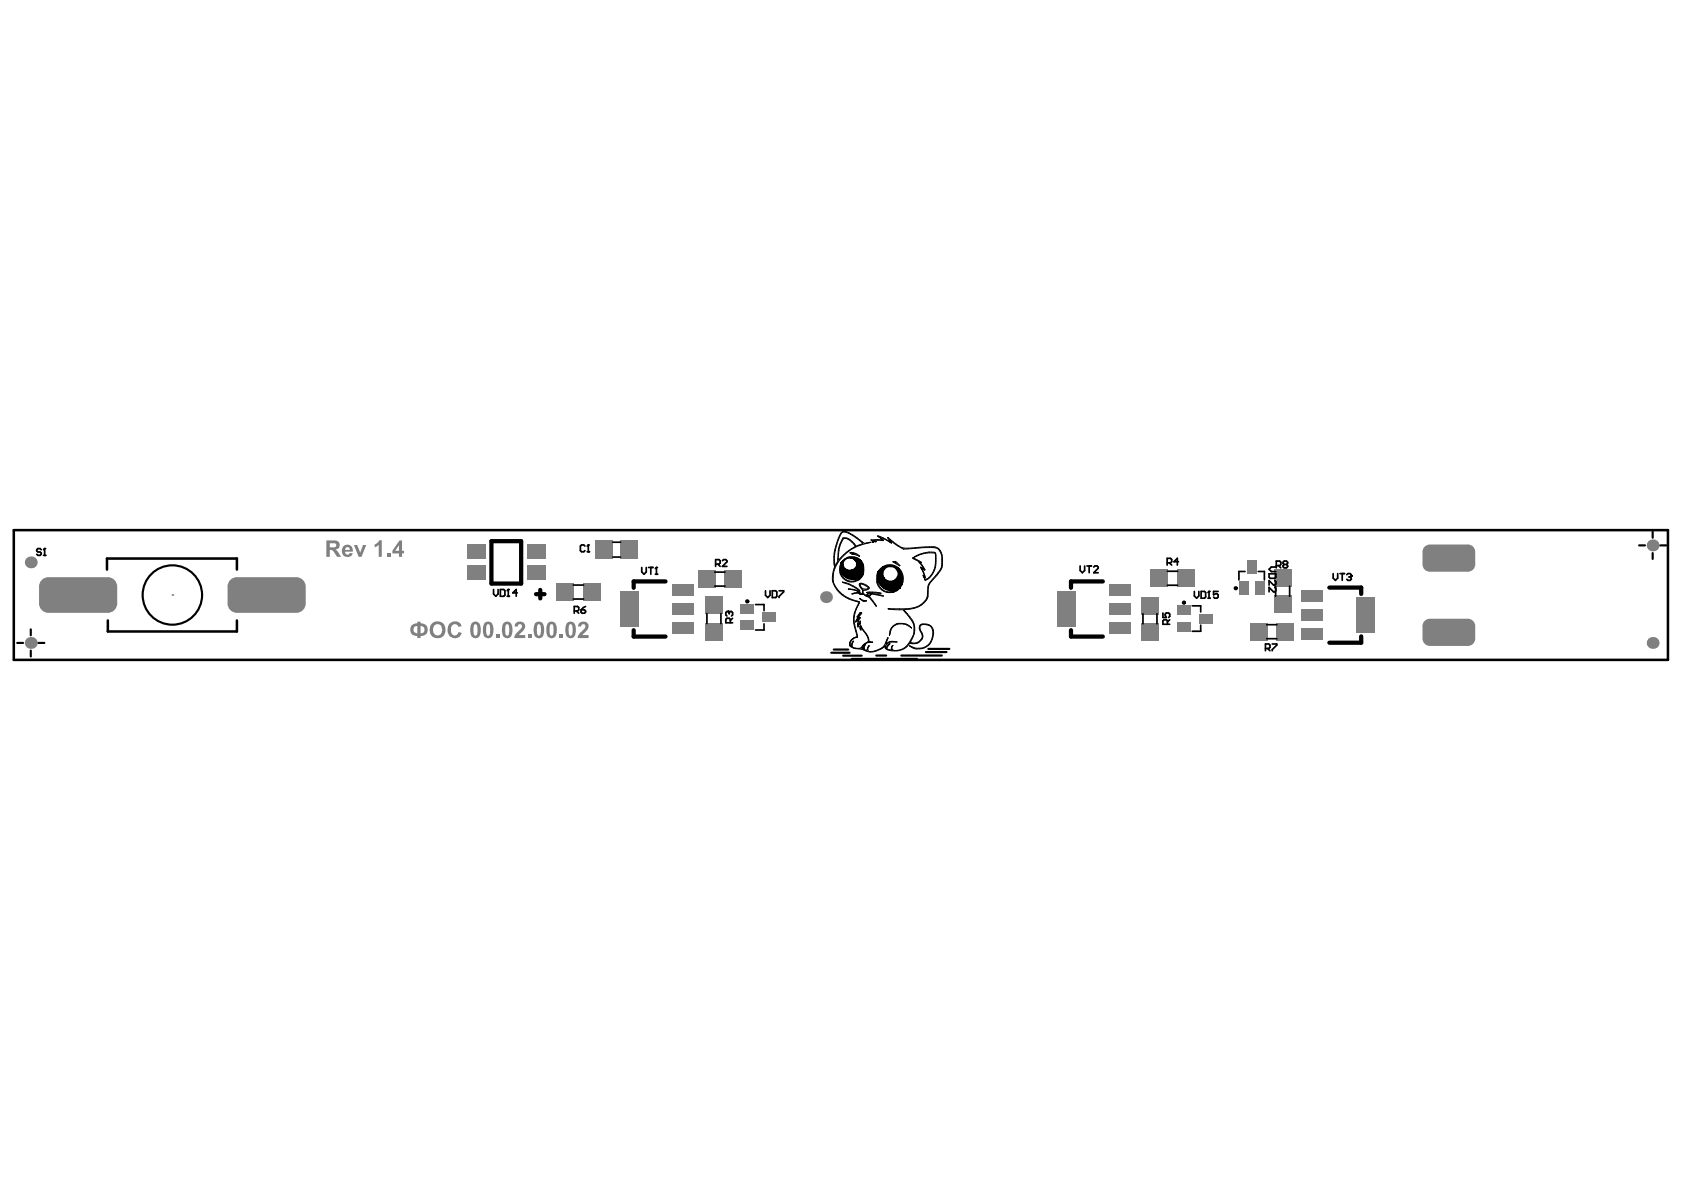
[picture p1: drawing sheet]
<svg xmlns="http://www.w3.org/2000/svg" width="297mm" height="210mm" viewBox="0 0 297 210" stroke-linecap="round" stroke-linejoin="round" font-family="sans-serif">
<path d="M2.4 93.5h291.8v22.9h-291.8z" fill="none" stroke="#000" stroke-width=".45"/>
<g fill="#808080">
<path d="M79.4 109.9a1.23 1.23 0 0 1 2 .6l-.6 .1a.69 .69 0 0 0-.9-.4 .69 .69 0 0 0-.3 .9 .77 .77 0 0 0 .7 1l.4-.2 .2-.4 .5 .2a1.3 1.3 0 0 1-1.7 .8 1.3 1.3 0 0 1-.7-1.7z"/>
<path d="M87.5 112h.6v.5h-.6z"/>
<path d="M90.9 110l.3-.2a.94 .94 0 0 1 1.3 .2 .94 .94 0 0 1-.3 1.3l-.7 .7h1.1v.5h-1.9l.2-.6 .7-.7a.63 .63 0 0 0 .3-1.1 .4 .4 0 0 0-.6 .4h-.5z"/>
<path d="M93.1 112h.6v.5h-.6z"/>
<path d="M98.7 112h.6v.5h-.6z"/>
<path d="M102.1 110l.2-.2a.94 .94 0 0 1 1.4 .2 .94 .94 0 0 1-.3 1.3l-.7 .7h1.1v.5h-1.9l.2-.6 .7-.7a.63 .63 0 0 0 .3-1.1 .4 .4 0 0 0-.6 .4h-.5z"/>
<path d="M62.4 96.1h.6l.5 1.4 .5-1.4h.6l-.8 2.1h-.5z"/>
<path d="M66.1 96l.6-.3 .2-.4h.4v2.9h-.5v-2.1l-.7 .4z"/>
<path d="M68.3 97.7h.6v.5h-.6z"/>
<path d="M72.6 110.4l.4-.4 .6-.1v-.2h.6v.2l.1 .1a1.12 1.12 0 0 1 1.1 1.1 1.12 1.12 0 0 1-1.2 1.1v.3h-.6v-.3h-.1a1.12 1.12 0 0 1-1-.6 1.12 1.12 0 0 1 .1-1.2zM74.2 110.4v1.3h.2a.63 .63 0 0 0 .5-.7 .63 .63 0 0 0-.7-.6zM73 110.6a.69 .69 0 0 0 0 .7 .69 .69 0 0 0 .6 .4v-1.3z"/>
<path d="M76.1 110l.4-.3 .4-.1a1.48 1.48 0 0 1 1.6 1.8 1.48 1.48 0 0 1-2.3 .9l-.3-.6a2.09 2.09 0 0 1 .2-1.7zM76.6 110.3l-.2 1a.82 .82 0 0 0 1 .7 .82 .82 0 0 0 .6-1.1 .79 .79 0 0 0-.5-.8 .79 .79 0 0 0-.9 .2z"/>
<path d="M83.2 109.9l.5-.2h.3a1.07 1.07 0 0 1 .8 1.2v.4a1.08 1.08 0 0 1-.9 1.3l-.4-.1a1.86 1.86 0 0 1-.5-2.1zM83.6 110.2l-.1 1.2a.58 .58 0 0 0 .4 .7l.3-.3v-1.3a.32 .32 0 0 0-.2-.4 .32 .32 0 0 0-.4 .1z"/>
<path d="M85.4 109.9l.3-.1a.89 .89 0 0 1 .9 0 .89 .89 0 0 1 .4 .9v.6a1.15 1.15 0 0 1-.8 1.3l-.3-.1a1.39 1.39 0 0 1-.7-1.7zM85.9 110.2l-.1 .5v1a.34 .34 0 0 0 .4 .4 .34 .34 0 0 0 .2-.5v-1.1a.36 .36 0 0 0-.5-.3z"/>
<path d="M88.8 109.9l.3-.2h.5a1.07 1.07 0 0 1 .8 1.2v.4a1.08 1.08 0 0 1-1 1.3l-.3-.1a1.86 1.86 0 0 1-.5-2.1zM89.2 110.2l-.1 1.2a.45 .45 0 0 0 0 .5 .45 .45 0 0 0 .5 .2l.2-.3v-1.3a.32 .32 0 0 0-.2-.4 .32 .32 0 0 0-.4 .1z"/>
<path d="M94.4 109.9l.3-.2h.5a1.07 1.07 0 0 1 .8 1.2v.4a1.08 1.08 0 0 1-1 1.3l-.3-.1a1.86 1.86 0 0 1-.5-2.1zM94.8 110.2l-.1 1.2a.45 .45 0 0 0 0 .5 .45 .45 0 0 0 .5 .2l.2-.3v-1.3a.32 .32 0 0 0-.2-.4 .32 .32 0 0 0-.4 .1z"/>
<path d="M96.6 109.9l.3-.1a.89 .89 0 0 1 .9 0 .89 .89 0 0 1 .4 .9v.6a1.15 1.15 0 0 1-.8 1.3l-.3-.1a1.39 1.39 0 0 1-.7-1.7zM97.1 110.2l-.2 .5 .1 1a.34 .34 0 0 0 .4 .4 .34 .34 0 0 0 .2-.5v-1.1a.36 .36 0 0 0-.5-.3z"/>
<path d="M100 109.9l.4-.2h.4a1.07 1.07 0 0 1 .8 1.2v.4a1.08 1.08 0 0 1-1 1.3l-.3-.1a1.86 1.86 0 0 1-.5-2.1zM100.4 110.2l-.1 1.2a.45 .45 0 0 0 0 .5 .45 .45 0 0 0 .5 .2l.2-.3v-1.3a.32 .32 0 0 0-.2-.4 .32 .32 0 0 0-.4 .1z"/>
<path d="M57.6 95.3h1.3a.81 .81 0 0 1 1 .7 .81 .81 0 0 1-.7 .9l.3 .3 .6 1h-.6l-.5-.7a.74 .74 0 0 0-.8-.5v1.2h-.6zM58.2 95.8v.7h.4a.48 .48 0 0 0 .7-.3 .49 .49 0 0 0-.7-.4z"/>
<path d="M60.6 96.4l.2-.2a.99 .99 0 0 1 1.1 .1 .99 .99 0 0 1 .3 1h-1.3a.42 .42 0 0 0 .3 .5 .42 .42 0 0 0 .5-.3l.5 .1a1.02 1.02 0 0 1-1.3 .6 1.02 1.02 0 0 1-.6-1.3zM61 96.6l-.1 .4h.8a.42 .42 0 0 0-.2-.5 .42 .42 0 0 0-.5 .1z"/>
<path d="M70.5 95.3h.4v1.9h.4v.4h-.4v.6h-.5v-.6h-1.2v-.4zM70.4 96.2l-.7 1h.7z"/>
<path d="M258.9 109.1v1.3zM258.9 109.1a1.27 1.27 0 0 1 1.3 1.3h-1.3z"/>
<path d="M250.9 110.4h1.3zM251.2 109.7l.6-.5 .4-.1v1.3h-1.3z"/>
<path d="M252.2 112.7v1.2zM250.9 112.7h1.3v1.2a1.27 1.27 0 0 1-1.3-1.2z"/>
<path d="M258.9 112.7h1.3zM258.9 112.7h1.3a1.27 1.27 0 0 1-1.3 1.2z"/>
<path d="M258.9 96.1v1.2zM258.9 96.1a1.27 1.27 0 0 1 1.3 1.2h-1.3z"/>
<path d="M250.9 97.3h1.3zM251.2 96.6l.6-.5h.4v1.2h-1.3z"/>
<path d="M252.2 99.6v1.2zM250.9 99.6h1.3v1.2a1.27 1.27 0 0 1-1.3-1.2z"/>
<path d="M258.9 99.6h1.3zM258.9 99.6h1.3a1.27 1.27 0 0 1-1.3 1.2z"/>
<path d="M41.8 106.4v1.7zM40.1 106.4h1.7v1.7a1.65 1.65 0 0 1-1.7-1.7z"/>
<path d="M52.3 106.4h1.6zM52.3 106.4h1.6a1.65 1.65 0 0 1-1.6 1.7z"/>
<path d="M52.3 101.8v1.7zM52.3 101.8a1.65 1.65 0 0 1 1.6 1.7h-1.6z"/>
<path d="M40.1 103.5h1.7zM40.6 102.3l.7-.4 .5-.1v1.7h-1.7l.1-.5z"/>
<path d="M8.5 106.4v1.7zM6.9 106.4h1.6v1.7a1.65 1.65 0 0 1-1.6-1.7z"/>
<path d="M19 106.4h1.7zM19 106.4h1.7a1.65 1.65 0 0 1-1.7 1.7z"/>
<path d="M19 101.8v1.7zM19 101.8a1.65 1.65 0 0 1 1.7 1.7h-1.7z"/>
<path d="M6.9 103.5h1.6zM7.4 102.3l.7-.4 .4-.1v1.7h-1.6v-.5z"/>
<circle cx="254.7" cy="98.4" r=".9"/>
<circle cx="258.1" cy="98.4" r=".9"/>
<circle cx="252.9" cy="98.4" r=".9"/>
<circle cx="256.3" cy="98.4" r=".9"/>
<circle cx="30.4" cy="105" r=".15"/>
<circle cx="5.4" cy="99.2" r="1.05"/>
<circle cx="145.7" cy="105.3" r="1.05"/>
<circle cx="291.5" cy="96.2" r="1.05"/>
<circle cx="5.4" cy="113.4" r="1.05"/>
<circle cx="291.5" cy="113.4" r="1.05"/>
</g>
<g fill="#808080">
<path d="M220 98.7h1.6v2.4h-1.6z" fill-rule="evenodd"/>
<path d="M118.5 109.7h3.8v2.1h-3.8z" fill-rule="evenodd"/>
<path d="M229.6 107.5h3.8v2.1h-3.8z" fill-rule="evenodd"/>
<path d="M229.6 104.1h3.8v2.1h-3.8z" fill-rule="evenodd"/>
<path d="M82.4 99.8h3.3v2.5h-3.3z" fill-rule="evenodd"/>
<path d="M82.4 96.1h3.3v2.5h-3.3z" fill-rule="evenodd"/>
<path d="M92.9 99.8h3.3v2.5h-3.3z" fill-rule="evenodd"/>
<path d="M92.9 96.1h3.3v2.5h-3.3z" fill-rule="evenodd"/>
<path d="M105 95.3h3.1v3.3h-3.1z" fill-rule="evenodd"/>
<path d="M118.5 106.4h3.8v2.1h-3.8z" fill-rule="evenodd"/>
<path d="M118.5 103h3.8v2.1h-3.8z" fill-rule="evenodd"/>
<path d="M130.6 106.6h2.4v1.7h-2.4z" fill-rule="evenodd"/>
<path d="M130.6 109.5h2.4v1.6h-2.4z" fill-rule="evenodd"/>
<path d="M124.4 105.3h3.1v3h-3.1z" fill-rule="evenodd"/>
<path d="M124.4 109.9h3.1v3.1h-3.1z" fill-rule="evenodd"/>
<path d="M127.8 100.6h3v3.1h-3z" fill-rule="evenodd"/>
<path d="M201.3 105.3h3.1v3.1h-3.1z" fill-rule="evenodd"/>
<path d="M201.3 109.9h3.1v3.1h-3.1z" fill-rule="evenodd"/>
<path d="M203 100.5h3v3h-3z" fill-rule="evenodd"/>
<path d="M211.5 108.3h2.4v1.6h-2.4z" fill-rule="evenodd"/>
<path d="M218.5 102.6h1.7v2.4h-1.7z" fill-rule="evenodd"/>
<path d="M229.6 110.8h3.8v2.1h-3.8z" fill-rule="evenodd"/>
<path d="M225.1 109.9h3.1v3.1h-3.1z" fill-rule="evenodd"/>
<path d="M224.7 100.4h3.1v3.1h-3.1z" fill-rule="evenodd"/>
<path d="M239.2 105.4h3.3v6.3h-3.3z" fill-rule="evenodd"/>
<path d="M102.8 102.9h3.1v3.1h-3.1z" fill-rule="evenodd"/>
<path d="M186.5 104.3h3.3v6.3h-3.3z" fill-rule="evenodd"/>
<path d="M224.7 105.1h3.1v3h-3.1z" fill-rule="evenodd"/>
<path d="M207.6 109.7h2.4v1.7h-2.4z" fill-rule="evenodd"/>
<path d="M195.6 109.7h3.8v2.1h-3.8z" fill-rule="evenodd"/>
<path d="M207.6 106.9h2.4v1.6h-2.4z" fill-rule="evenodd"/>
<path d="M109.5 95.3h3.1v3.3h-3.1z" fill-rule="evenodd"/>
<path d="M134.4 108.1h2.4v1.6h-2.4z" fill-rule="evenodd"/>
<path d="M123.1 100.6h3.1v3.1h-3.1z" fill-rule="evenodd"/>
<path d="M195.6 106.4h3.8v2.1h-3.8z" fill-rule="evenodd"/>
<path d="M195.6 103h3.8v2.1h-3.8z" fill-rule="evenodd"/>
<path d="M207.6 100.5h3.1v3h-3.1z" fill-rule="evenodd"/>
<path d="M250.9 110.4l1.3-1.3h6.7l1.3 1.3v2.3l-1.3 1.2h-6.7l-1.3-1.2z" fill-rule="evenodd"/>
<path d="M220.5 109.9h3.1v3.1h-3.1z" fill-rule="evenodd"/>
<path d="M250.9 97.3l1.3-1.2h6.7l1.3 1.2v2.3l-1.3 1.2h-6.7l-1.3-1.2z" fill-rule="evenodd"/>
<path d="M221.4 102.6h1.6v2.4h-1.6z" fill-rule="evenodd"/>
<path d="M40.1 103.5l1.7-1.7h10.5l1.6 1.7v2.9l-1.6 1.7h-10.5l-1.7-1.7z" fill-rule="evenodd"/>
<path d="M109.4 104.3h3.3v6.3h-3.3z" fill-rule="evenodd"/>
<path d="M98.2 102.9h3.1v3.1h-3.1z" fill-rule="evenodd"/>
<path d="M6.9 103.5l1.6-1.7h10.5l1.7 1.7v2.9l-1.7 1.7h-10.5l-1.6-1.7z" fill-rule="evenodd"/>
</g>
<g fill="none" stroke="#000" stroke-width=".38">
<path d="M289.1 96.2h1.1M291.5 93.8v1.1M291.5 97.5v1.1M292.9 96.2h1M3 113.4h1.1M5.4 111v1.1M5.4 114.8v1M6.8 113.4h1M146.6 115.1h3.3M147.1 114.6h2.5M148.7 115.7h3.3M150.2 116.2h11.6"/>
<path d="M154.6 115.6h1.7M159 115.6h7.1M163.3 115h3.7M163.7 114.5h3.8"/>
<circle cx="30.4" cy="105" r="5.2"/>
</g>
<g fill="none" stroke="#000" stroke-width=".3">
<path d="M7.3 97l-.2-.2h-.4l-.2 .2v.2l.2 .2h.4l.2 .2v.2l-.2 .2h-.4l-.2-.2M7.7 98h.4M7.9 96.8h.1M7.9 96.8v1.2M7.9 96.8l-.2 .2M103.2 96.3l-.2-.2h-.4l-.2 .2v.8l.2 .2h.4l.2-.2M103.6 97.3h.4M103.8 96.1h.1M103.8 96.1v1.2M103.8 96.1l-.2 .2M108.1 98.3h1.4M108.1 95.6h1.4"/>
<path d="M126.2 99.5h.6l.2-.2v-.4l-.2-.2h-.6v1.2M126.6 99.5l.4 .4M127.4 98.9l.2-.2h.4l.2 .2v.2l-.8 .8h.8M190.5 99.8v.8l.4 .4 .4-.4v-.8M191.7 99.8h.8M192.1 99.8v1.2M205.9 99.3h.6l.2-.2v-.4l-.2-.2h-.6v1.2M206.3 99.3l.4 .4M207.9 99.1h-.8l.6-.6v1.2M225.1 99.8h.6l.2-.2v-.4l-.2-.2h-.6v1.2M225.5 99.8l.4 .4M226.5 99.6l-.2-.2v-.2l.2-.2h.4l.2 .2v.2l-.2 .2"/>
<path d="M226.5 99.6l-.2 .2v.2l.2 .2h.4l.2-.2v-.2l-.2-.2M226.5 99.6h.4M87.1 104v.8l.4 .4 .4-.4v-.8M88.3 104h.6l.2 .2v.8l-.2 .2h-.6zM89.5 105.2h.4M89.7 104h.1M89.7 104v1.2M89.7 104l-.2 .2M91.3 104.6h-.8l.6-.6v1.2M101.1 105.7h1.8M101.1 103.2h1.8M101.3 107.8h.6l.2-.2v-.4l-.2-.2h-.6v1.2"/>
<path d="M101.7 107.8l.4 .4M102.5 107.6h.6l.2 .2v.2l-.2 .2h-.4l-.2-.2zM103.3 107l-.8 .6M113.2 100.1v.8l.4 .4 .4-.4v-.8M114.4 100.1h.8M114.8 100.1v1.2M115.6 101.3h.4M115.8 100.1h.1M115.8 100.1v1.2M115.8 100.1l-.2 .2M124.7 108.2v1.8M126.1 103.4h1.8"/>
<path d="M126.1 100.9h1.8M127.2 108.2v1.8M128.4 107.9h.1M128.4 107.9h-.2l-.2 .2v.4l.2 .2M128.4 107.9l.2 .2M128.6 108.1l.2-.2h.2l.2 .2v.4l-.2 .2M128.6 108.1v.2M128.8 109.9v-.6l-.2-.2h-.4l-.2 .2v.6h1.2M129.2 109.1l-.4 .4M133.3 106.6h1.5v1.1M134.8 110v1.1h-1.5M135 104.2v.8l.4 .4 .4-.4v-.8"/>
<path d="M136.2 104.2h.6l.2 .2v.8l-.2 .2h-.6zM137.4 104.2h.8v.2l-.8 .8v.2M192.9 100l.2-.2h.4l.2 .2v.2l-.8 .8h.8M201.6 108.2v1.8M204.1 108.2v1.8M205.1 108.1v.8h.6l-.2-.4v-.2l.2-.2h.4l.2 .2v.4l-.2 .2M205.9 103.2h1.8M205.9 100.8h1.8M205.9 110.1v-.6l-.2-.2h-.4l-.2 .2v.6h1.2M206.3 109.3l-.4 .4M210.3 106.9h1.5v1M210.7 104.3v.8l.4 .4 .4-.4v-.8"/>
<path d="M211.8 110.3v1h-1.5M211.9 104.3h.6l.2 .2v.8l-.2 .2h-.6zM213.1 105.5h.4M213.3 104.3h.1M213.3 104.3v1.2M213.3 104.3l-.2 .2M214.9 104.3h-.8v.6l.4-.2h.2l.2 .2v.4l-.2 .2h-.4l-.2-.2M219.6 100.8h-1.1v1.5M221.9 100.8h1.1v1.5M223.2 114.4h.6l.2-.2v-.4l-.2-.2h-.6v1.2M223.4 110.2h1.8M223.4 112.7h1.8"/>
<path d="M223.6 114.4l.4 .4M223.8 101.2h1.2v.6l-.2 .2h-.8l-.2-.2zM224.4 113.6h.8v.2l-.8 .8v.2M224.8 102.4l.2 .2v.4l-.2 .2h-.2l-.8-.8v.8M224.8 103.6l.2 .2M225 103.4v1.8M225 100h-.8l-.4 .4 .4 .4h.8M225 104.2l-.2 .2h-.2l-.8-.8v.8M227.5 103.4v1.8M235.2 101.2v.8l.4 .4 .4-.4v-.8M236.4 101.2h.8M236.8 101.2v1.2"/>
<path d="M237.6 101.4l.2-.2h.4l.2 .2v.2M238 101.8h.2M238.2 101.8l.2 .2v.2l-.2 .2h-.4l-.2-.2M238.4 101.6h.1M238.4 101.6l-.2 .2"/>
</g>
<path d="M86.7 95.5h5.2v7.4h-5.2zM94.5 104.8h1.5M95.3 104.1v1.5M111.8 111.2v1.1h5.6M117.4 102.6h-5.6v1.1M188.9 111.2v1.1h5.6M194.5 102.6h-5.6v1.1M234.5 103.6h5.6v1.2M240.1 112.2v1.2h-5.6" fill="none" stroke="#000" stroke-width=".75"/>
<g fill="none" stroke="#000" stroke-width=".18">
<path d="M148.1 96.2l.6-1.3a2.27 2.27 0 0 1 2.3 1.4l1.1-.4a6.4 6.4 0 0 0-3.4-2.1 6.7 6.7 0 0 0-1.4 3.6l-.1 1.1 .1 1.2a1.53 1.53 0 0 0 .5-1.2l.1-1.4 .2-.9M148.7 98.8a2.19 2.19 0 0 1 2.7-.3 2.19 2.19 0 0 1 .9 2.6 2.2 2.2 0 0 1-3.1 1.3 2.2 2.2 0 0 1-.7-3.3zM148.8 95a1.27 1.27 0 0 1 1.5 .6l.6 .8-1.5 .9-1.5 1.4h-.1a6.1 6.1 0 0 1 1-3.7zM149 98.8a1.19 1.19 0 0 1 1.5-.2 1.19 1.19 0 0 1 .5 1.3 1.17 1.17 0 0 1-1.6 .6 1.17 1.17 0 0 1-.5-1.6zM150 97.5h.1M150 97.5l.7 .2M150 97.5a1.84 1.84 0 0 1 1.6 .6M150.3 97.7h.1M150.3 97.7l1.3 .4M150.7 97.7h-.4M150.7 97.7h.1M151.6 98.1h.1"/>
<path d="M153.6 95.6l-.6 .1a.76 .76 0 0 1-1.1-.3 6.2 6.2 0 0 0-3.1-1.7 2.21 2.21 0 0 0-1.1 1.8 10.9 10.9 0 0 0-.6 4.7l-.1 .4a3.7 3.7 0 0 0 1.8 4.5 7.2 7.2 0 0 0 2.8 1.1M153.6 95.6h.1M153.6 95.7h-.1a7.6 7.6 0 0 0-6.5 5.5v1.4M153.6 95.3h.1M153.6 95.3l.9 .3M153.8 95.6h.1M153.9 95.6h.2M153.9 95.6h-.1M153.9 95.6h.1M154.1 95.6h-.1M154.1 95.6h.1M154.5 95.6h.1"/>
<path d="M154.8 94.5v.1M154.8 94.5l.7 .3-.5-.1zM155.5 95l-.2-.1 .2 .2M155.5 95h.1M155.5 95.1h.1M155.5 95v.1M155.6 94.8l1.4 .8zM155.6 95.2h-2M155.6 95.2h.1M155.6 95.1v.1M155.7 95.1l.1 .2h-1.8l.5 .2M155.7 95.1h-.1"/>
<path d="M156.9 95.2v.1M156.9 95.3l.4 .5M156.9 95.2h.1M156.9 95.2l1.8 1.3a1.49 1.49 0 0 0 1.7 .3l1.9-.2a7.9 7.9 0 0 1 3.2 .2l.5 .8a1.75 1.75 0 0 1 .1 1.4 2.85 2.85 0 0 1-1 2.5l-.2 .2a3.5 3.5 0 0 0-1.3 3.4 3.5 3.5 0 0 1-3.7 2.3h-3.2M156.9 95.4l-.3-.6 .8 .7a4.2 4.2 0 0 0 2.1 1.2l3.8-.2a2.69 2.69 0 0 1 2.4 .5 3.9 3.9 0 0 1 0 3.9l-.1 .2M156.9 95.4l.3 .4M157 95.6h.1M157.3 95.8h-.1M157.5 99.1h.1M157.9 99v.1M157.9 99.1l.2 .2-.5-.2M157.9 99l.8 .8-1.2-.7"/>
<path d="M161 98.4l.3 .2a3.7 3.7 0 0 1 1.7 1.9h.1M161 98.4h.1M161.1 98.4h-.1M161.1 98.4l1.4 .8M161.1 98.4h.1M162.5 99.3l-.2-.1 .8 1.3M162.5 99.3h.1M162.5 99.2v.1M147 102.6a5.9 5.9 0 0 0 4.6 3.6M148.4 101.3a2.91 2.91 0 0 0 3.1 .8 2.04 2.04 0 0 1-3.1-.8zM148.4 101.3h.1M148.6 102.7h.1"/>
<path d="M148.6 102.7a5.8 5.8 0 0 1 3 1.5 9 9 0 0 0-3-1.5zM149.7 103.9h.1M149.6 103.9l.9 .1 1.1 .3M149.7 103.9l1.9 .5M150.2 114h-.1M150.4 104.8l-.1-.1 1.2-.2 .3 .1h-.3l.2 .1 .3 .1M150.4 104.8l.1-.1a1.49 1.49 0 0 1 1.4 .2h.4l.8 .3a2.74 2.74 0 0 1 1.2 1.4l.3 .3-1.3-1.7 .4-.4M150.5 113.1l-.2 .3-.1 .6M150.5 113.1h.1M150.9 112.4h-.1M151.2 109.4h.1M151.2 109.3l-.1 .1"/>
<path d="M151.2 112.4h-.3M151.2 112.3v.1M151.2 112.4l-.4 .1M151.2 112.4h.1M151.3 110h.1M151.3 110l.1 .2M151.4 110.2h.1M151.4 109.5v.3zM151.4 108.6h.1M151.4 108.8l-.2 .5M151.4 108.8l-.2 .2M151.5 109.4v.1"/>
<path d="M151.5 106.4v.2a5.6 5.6 0 0 0-.3 5.2v.4a5.7 5.7 0 0 1-.3-4.7zM151.5 106.4h.1M151.5 108.5l-.1 .1M151.6 108.5h-.1M151.6 106.2h.1M151.6 108.4l-.2 .2M151.6 108.4h.1M151.6 108.4v.1M151.6 104.4h.1M151.6 108.3h.1M151.6 104.3v.1M151.6 109.9l-.3 .7v-.6"/>
<path d="M151.6 109.9h.1M151.6 108.2v.1M151.7 108.2h-.1M151.7 105.6h-.1M151.7 105.6l.5 .3 .6 .1a.9 .9 0 0 1-1.1-.4zM151.7 108.9h.1M151.7 108.9l-.5 .5M151.7 108.9v.1M151.7 109l-.8 .7 .3-.7M151.7 110.5l.2 .6-.2-.2zM151.7 103a1.73 1.73 0 0 1 1.4 .8 .9 .9 0 0 1-.9 0 .9 .9 0 0 1-.5-.8zM151.7 109.6l-.3 .6"/>
<path d="M151.7 110.4h.1M151.7 108.1a.64 .64 0 0 0-.4 .8l.1-.1M151.7 108.1h.1M151.8 108.1l-.1 .1M151.8 109.6h-.1M151.8 109.6l-.1 .5v-.2M151.8 108.2l-.2 .1M151.9 110.4h.1M151.9 110.4v.4a3.7 3.7 0 0 1 1.2 2.3l-.1 .2a2.31 2.31 0 0 0-1.1 1h-.2a1.15 1.15 0 0 1-1.4-.4l.3-.8M151.9 110.4l.2 .4a4.8 4.8 0 0 1 1.3 2.4h.2M151.9 108.1l-.1 .1M152 108.1h-.1"/>
<path d="M152 108.1l-.3 .4-.3 .3M152.1 104.8h-.1M152.7 104.1l.4-.1a.26 .26 0 0 0 .2-.3 .26 .26 0 0 0-.2-.2l-.5-.4a.95 .95 0 0 0-1-.2 1.41 1.41 0 0 0 .5 1.2v.7M152.7 104.1a.42 .42 0 0 0-.5 .3 .42 .42 0 0 0 .4 .5l.5 .2M152.9 104.5h.1M152.9 104.5h1.5l1 .2zM152.9 104.8l.2 .3M152.9 104.8l.4 .3 .4-.3M152.9 104.8h.1M153.1 105.1h.1M153.1 104.7h.1M153.1 104.7l1.1 .1 1.6 .3"/>
<path d="M153.1 104.7l2.7 .4M153.3 113.9v.1M153.3 113.9h.1M153.6 113.3a1.41 1.41 0 0 0-1.5 1l.2 .2 .1-.5 .3-.3-.1 .1a.47 .47 0 0 0-.2 .6 .47 .47 0 0 0 .5 .3l.4-.8M153.6 113.2v.1M153.7 104.8h.1M153.7 113.3h.1M153.7 113.3h.2M153.9 113.3h-.2M153.9 113.3h.1M154.8 102.6l.2 .2a3.4 3.4 0 0 0 2.4 1.6 2.21 2.21 0 0 1-2.6-1.8zM155.3 100.4a2.4 2.4 0 0 1 3.5 .1 2.4 2.4 0 0 1-.4 3.5 2.4 2.4 0 0 1-3.5-.6 2.82 2.82 0 0 1 .4-3z"/>
<path d="M155.8 105.1h.1M156.3 113.5l.3-1-.1 .1a2.63 2.63 0 0 1-2.4 2.3 .67 .67 0 0 1-1-.3l.2-.6M156.3 113.5h.1M156.3 114.3h.1M156.7 107.4h.1M156.9 112v.1M156.9 112.1h.1M156.9 113.5h.1M156.9 113.5l-.3 .3-.3 .5M157 113.6h-.1a.83 .83 0 0 0-.4 .9l.8 .2M157.3 114.5v.1M157.3 114.6h.1"/>
<path d="M157.5 113.9l-.2 .2v.4M157.5 113.9h.1M157.9 102.5a.67 .67 0 0 0-.5 1.1 .67 .67 0 0 0 1.1 0 .67 .67 0 0 0-.4-1l-.2-.1M158.2 113.2h-.1a1.66 1.66 0 0 0-1.8 .6 .36 .36 0 0 0 0 .5M158.2 113.2h.1M158.2 113.2a1.91 1.91 0 0 0-1.9 .3M159.4 107.7h.1M159.4 107.7h.1a4.4 4.4 0 0 1 1.8 3.8l-.7 1.7a1.12 1.12 0 0 0 1.8-.3l.3-.5-.1-.6a1.26 1.26 0 0 1-.2-1.6 1.61 1.61 0 0 1 1.9 .3 1.61 1.61 0 0 1 .3 1.8 2.58 2.58 0 0 1-4.1 1.6l.2 .1a2.53 2.53 0 0 0 3.1-.4 2.53 2.53 0 0 0 .4-3.1 1.37 1.37 0 0 0-1.9 0l.1 .7a1.46 1.46 0 0 1 0 1.9 1.46 1.46 0 0 1-1.8 .3 3.2 3.2 0 0 1-4.5 .9v-.3l-.2 .1a3.3 3.3 0 0 1-4 .4l-.6-.1a1.39 1.39 0 0 1-1.4-.7l.2-.8 .6-.4-.7 .8v.5l.1 .2M159.4 107.7l.4 .4a3.9 3.9 0 0 1 1.4 2.9 4.4 4.4 0 0 1-2.3 3.6 1.2 1.2 0 0 1-1.6-.2l.2-.5M160.8 110.8a2.29 2.29 0 0 0-3.6 .2l-.3 1.1M160.8 110.8a2.39 2.39 0 0 0-3.5-.1l-.3 .5-.1 .8M160.8 110.8h.1"/>
<path d="M162.4 100.1l.6 1-.4-.9M162.4 100.1h.1M162.4 100.1l.4 .2M162.6 100.2h.1M162.6 100.2l.1 .1M162.8 100.3h-.1M162.8 101.5l.2 .4M162.9 101.5h-.1M163 101.3h.1M163 101.3l.1 .4-.2-.2M163 101.3l.1 .6M163 101.9h.1"/>
<path d="M163.1 102.1h.1M163.1 102.1v.2M163.1 101.9h-.1M163.1 100.5h.1M163.1 102.1a.65 .65 0 0 0 .9-.4 5.1 5.1 0 0 0 .9-4.2h-.5a6.4 6.4 0 0 0-3.2 .8 4.9 4.9 0 0 1 3.8-.8l.1 .3a4.3 4.3 0 0 1-1.6 4.4l-.3 .1M163.1 101.9h.1M163.1 102.3h.1M165.6 101.1l-.6 .6a3.1 3.1 0 0 0-1.3 2.3v.2a2.61 2.61 0 0 1-2 2.9 10.9 10.9 0 0 1-5 .3"/>
<circle cx="149.9" cy="101.3" r=".43"/>
<circle cx="151.3" cy="101" r=".67"/>
<circle cx="156.3" cy="103.1" r=".51"/>
<circle cx="157.1" cy="101.2" r="1.31"/>
</g>
<path d="M18.9 100.5v-2h22.9v2M19 109.4v2h22.8v-2" fill="none" stroke="#000" stroke-width=".45"/>
<g fill="#000">
<path d="M148.2 99.7h.1v.3h-.1z" fill-rule="evenodd"/>
<path d="M148.3 99.2h.4v.3h-.4z" fill-rule="evenodd"/>
<path d="M148.5 99.1h.2v.2h-.2z" fill-rule="evenodd"/>
<path d="M148.6 98.8h.3v.2h-.3z" fill-rule="evenodd"/>
<path d="M148.6 99h.2v.1h-.2z" fill-rule="evenodd"/>
<path d="M148.8 98.8v.1z" fill-rule="evenodd"/>
<path d="M148.8 98.7h.1v.2h-.1z" fill-rule="evenodd"/>
<path d="M148.9 98.6h.2v.2h-.2z" fill-rule="evenodd"/>
<path d="M149.3 98.4l.1 .1z" fill-rule="evenodd"/>
<path d="M149.4 98.4h.1v.1h-.1z" fill-rule="evenodd"/>
<path d="M149.5 98.4h.3v.1h-.3z" fill-rule="evenodd"/>
<path d="M149.6 98.3l.2 .1z" fill-rule="evenodd"/>
<path d="M149.7 98.3h.4v.1h-.4z" fill-rule="evenodd"/>
<path d="M149.8 98.2l.3 .1z" fill-rule="evenodd"/>
<path d="M150 98.2h.6v.3h-.6z" fill-rule="evenodd"/>
<path d="M150.5 98.3h.5v.4h-.5z" fill-rule="evenodd"/>
<path d="M150.8 98.6h.2v.3h-.2z" fill-rule="evenodd"/>
<path d="M150.9 98.3h.4v.7h-.4z" fill-rule="evenodd"/>
<path d="M151.3 98.5v.1z" fill-rule="evenodd"/>
<path d="M151.3 98.5h.2v.6h-.2z" fill-rule="evenodd"/>
<path d="M151.5 98.7h.2v.4h-.2z" fill-rule="evenodd"/>
<path d="M151.7 98.8h.2v.3h-.2z" fill-rule="evenodd"/>
<path d="M152 99.2h.2v.4h-.2z" fill-rule="evenodd"/>
<path d="M156.1 99.7h.7v.2h-.7z" fill-rule="evenodd"/>
<path d="M148.1 100h.2v.9h-.2z" fill-rule="evenodd"/>
<path d="M148.2 100.9l.1 .2z" fill-rule="evenodd"/>
<path d="M148.2 100.7h.9v.6h-.9z" fill-rule="evenodd"/>
<path d="M148.3 99.5h.5v1.4h-.5z" fill-rule="evenodd"/>
<path d="M148.5 101.2h.2v.2h-.2z" fill-rule="evenodd"/>
<path d="M148.7 101.2h.5v.4h-.5z" fill-rule="evenodd"/>
<path d="M148.7 100.1h.2v.1h-.2z" fill-rule="evenodd"/>
<path d="M148.8 100.2h.2v.3h-.2z" fill-rule="evenodd"/>
<path d="M148.8 100.5h.7v.6h-.7z" fill-rule="evenodd"/>
<path d="M148.9 101.5l.1 .1z" fill-rule="evenodd"/>
<path d="M148.9 101.5h.3v.3h-.3z" fill-rule="evenodd"/>
<path d="M149 101h.2v.3h-.2z" fill-rule="evenodd"/>
<path d="M149 100.3h.2v.3h-.2z" fill-rule="evenodd"/>
<path d="M149.1 101.7l.1 .1z" fill-rule="evenodd"/>
<path d="M149.2 101.1h.3v.8h-.3z" fill-rule="evenodd"/>
<path d="M149.2 100.7h1.6v1.1h-1.6z" fill-rule="evenodd"/>
<path d="M149.3 101.9h.2v.1h-.2z" fill-rule="evenodd"/>
<path d="M149.5 100.6h.1v.4h-.1z" fill-rule="evenodd"/>
<path d="M149.5 101.6h.2v.4h-.2z" fill-rule="evenodd"/>
<path d="M149.5 100.6l.1 .3z" fill-rule="evenodd"/>
<path d="M149.6 100.6h.7v.3h-.7z" fill-rule="evenodd"/>
<path d="M150.1 101.7l.1 .1z" fill-rule="evenodd"/>
<path d="M150.2 101.5h.2v.3h-.2z" fill-rule="evenodd"/>
<path d="M150.2 100.9l.1 .1z" fill-rule="evenodd"/>
<path d="M150.2 102.1l.8 .1z" fill-rule="evenodd"/>
<path d="M150.3 100.5h.4v.9h-.4z" fill-rule="evenodd"/>
<path d="M150.3 101.4h.5v.4h-.5z" fill-rule="evenodd"/>
<path d="M150.4 100.5h1.6v1.3h-1.6z" fill-rule="evenodd"/>
<path d="M150.5 100.4h.2v.3h-.2z" fill-rule="evenodd"/>
<path d="M150.7 100.2h.2v.4h-.2z" fill-rule="evenodd"/>
<path d="M150.8 101.6h.2v.2h-.2z" fill-rule="evenodd"/>
<path d="M150.8 100.2l.1 .1z" fill-rule="evenodd"/>
<path d="M150.9 100h.2v.5h-.2z" fill-rule="evenodd"/>
<path d="M151 99h1v1.5h-1z" fill-rule="evenodd"/>
<path d="M151.6 101.6h.3v.4h-.3z" fill-rule="evenodd"/>
<path d="M151.7 101.5h.3v.4h-.3z" fill-rule="evenodd"/>
<path d="M151.8 100.5h.1v.1h-.1z" fill-rule="evenodd"/>
<path d="M151.9 101.4h.1v.3h-.1z" fill-rule="evenodd"/>
<path d="M151.9 99.6h.4v1.1h-.4z" fill-rule="evenodd"/>
<path d="M152 101.3h.2v.3h-.2z" fill-rule="evenodd"/>
<path d="M152 100.7h.3v.7h-.3z" fill-rule="evenodd"/>
<path d="M154.7 101.3h.1v1.2h-.1z" fill-rule="evenodd"/>
<path d="M154.8 101.2h1v1.6h-1z" fill-rule="evenodd"/>
<path d="M154.8 101.1l.1 .1z" fill-rule="evenodd"/>
<path d="M154.8 100.8h.2v.4h-.2z" fill-rule="evenodd"/>
<path d="M155 100.6h.8v.6h-.8z" fill-rule="evenodd"/>
<path d="M155 102.7h.9v.3h-.9z" fill-rule="evenodd"/>
<path d="M155.1 100.4h.8v.2h-.8z" fill-rule="evenodd"/>
<path d="M155.2 102.9h.1v.2h-.1z" fill-rule="evenodd"/>
<path d="M155.2 102.9h.6v.3h-.6z" fill-rule="evenodd"/>
<path d="M155.3 100.2h.8v.2h-.8z" fill-rule="evenodd"/>
<path d="M155.3 103.2h.2v.1h-.2z" fill-rule="evenodd"/>
<path d="M155.4 103.2h.5v.3h-.5z" fill-rule="evenodd"/>
<path d="M155.5 100h.8v.2h-.8z" fill-rule="evenodd"/>
<path d="M155.6 103.4h.5v.2h-.5z" fill-rule="evenodd"/>
<path d="M155.8 102.6h1v1h-1z" fill-rule="evenodd"/>
<path d="M155.8 101.8h.2v1h-.2z" fill-rule="evenodd"/>
<path d="M155.8 103.6l.1 .1z" fill-rule="evenodd"/>
<path d="M155.8 99.9h.9v.1h-.9z" fill-rule="evenodd"/>
<path d="M155.9 103.6h.9v.2h-.9z" fill-rule="evenodd"/>
<path d="M156 102.1h.1v.6h-.1z" fill-rule="evenodd"/>
<path d="M156.1 102.2h.2v.4h-.2z" fill-rule="evenodd"/>
<path d="M156.1 103.8h.8v.2h-.8z" fill-rule="evenodd"/>
<path d="M156.3 102.4h.3v.2h-.3z" fill-rule="evenodd"/>
<path d="M156.4 104h.5v.1h-.5z" fill-rule="evenodd"/>
<path d="M156.5 103.5h.3v.1h-.3z" fill-rule="evenodd"/>
<path d="M156.5 102.5h1.1v.2h-1.1z" fill-rule="evenodd"/>
<path d="M156.8 103.3h.1v.9h-.1z" fill-rule="evenodd"/>
<path d="M156.8 99.7h.9v.3h-.9z" fill-rule="evenodd"/>
<path d="M156.8 102.7h.6v.2h-.6z" fill-rule="evenodd"/>
<path d="M156.9 102.9h.5v1.4h-.5z" fill-rule="evenodd"/>
<path d="M157.3 103.6l.1 .2z" fill-rule="evenodd"/>
<path d="M157.3 102.5h1.5v1.3h-1.5z" fill-rule="evenodd"/>
<path d="M157.4 103.7h.2v.7h-.2z" fill-rule="evenodd"/>
<path d="M157.6 103.9h.2v.5h-.2z" fill-rule="evenodd"/>
<path d="M157.6 103.7h1v.2h-1z" fill-rule="evenodd"/>
<path d="M157.6 102.3h.3v.3h-.3z" fill-rule="evenodd"/>
<path d="M157.7 99.8h.4v.3h-.4z" fill-rule="evenodd"/>
<path d="M157.8 104h.3v.3h-.3z" fill-rule="evenodd"/>
<path d="M157.9 102.1h.2v.4h-.2z" fill-rule="evenodd"/>
<path d="M157.9 100.1h.6v.2h-.6z" fill-rule="evenodd"/>
<path d="M158 100h.3v.1h-.3z" fill-rule="evenodd"/>
<path d="M158.1 103.9h.3v.3h-.3z" fill-rule="evenodd"/>
<path d="M158.1 101.9h.2v.7h-.2z" fill-rule="evenodd"/>
<path d="M158.1 100.3h.6v.2h-.6z" fill-rule="evenodd"/>
<path d="M158.2 101.7h.2v.9h-.2z" fill-rule="evenodd"/>
<path d="M158.3 100.5h.6v.3h-.6z" fill-rule="evenodd"/>
<path d="M158.3 103.9h.2v.1h-.2z" fill-rule="evenodd"/>
<path d="M158.4 100.8h.6v2h-.6z" fill-rule="evenodd"/>
<path d="M158.4 103.7h.3v.2h-.3z" fill-rule="evenodd"/>
<path d="M158.4 100.2h.2v.2h-.2z" fill-rule="evenodd"/>
<path d="M158.6 103.4h.3v.3h-.3z" fill-rule="evenodd"/>
<path d="M158.6 102.6h.5v.5h-.5z" fill-rule="evenodd"/>
<path d="M158.6 100.4h.2v.2h-.2z" fill-rule="evenodd"/>
<path d="M158.7 103.1h.3v.3h-.3z" fill-rule="evenodd"/>
<path d="M159 101h.2v1.1h-.2z" fill-rule="evenodd"/>
<path d="M159 102h.2v1.1h-.2z" fill-rule="evenodd"/>
<path d="M159.1 101.4h.2v1.4h-.2z" fill-rule="evenodd"/>
</g>
<path d="M149.7 101.9h2" fill="none" stroke="#000" stroke-width=".44"/>
<g fill="none" stroke="#000" stroke-width=".37">
<circle cx="131.8" cy="106.1" r=".19"/>
<circle cx="208.8" cy="106.3" r=".19"/>
<circle cx="218" cy="103.8" r=".19"/>
</g>
</svg>
